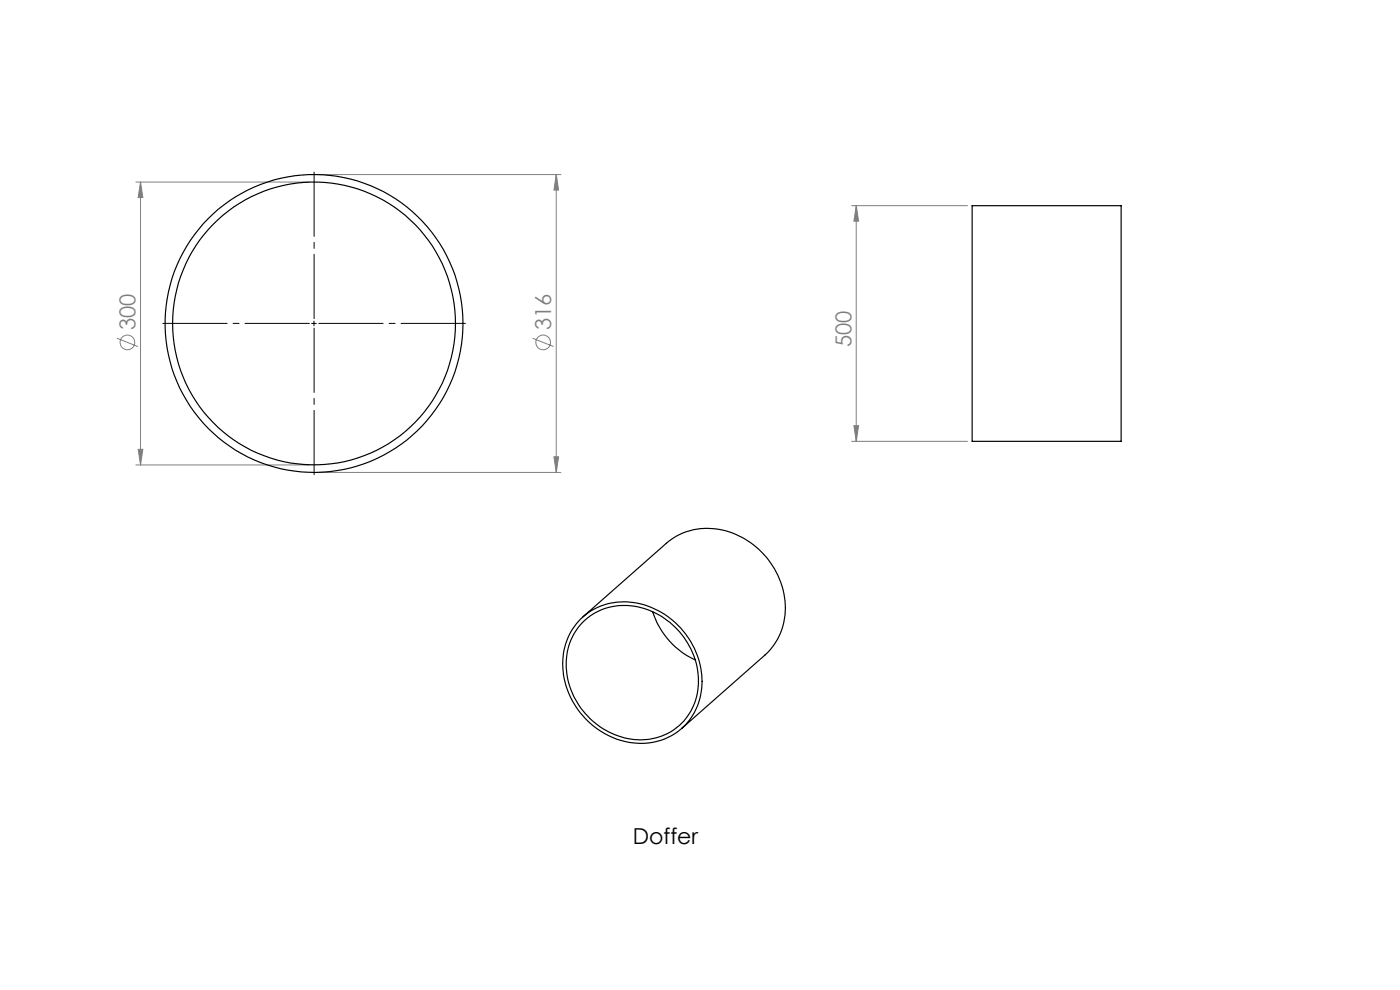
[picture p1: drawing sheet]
<svg xmlns="http://www.w3.org/2000/svg" width="297mm" height="210mm" viewBox="0 0 297 210" stroke-linecap="round" stroke-linejoin="round" font-family="sans-serif">
<defs><g id="words">
<g font-size="4.7" fill="#808080">
<text x="28.8" y="70" transform="rotate(-90 28.8 70)">300</text>
<text x="117" y="70" transform="rotate(-90 117 70)">316</text>
<text x="180.6" y="73.6" transform="rotate(-90 180.6 73.6)">500</text>
</g>
<text font-size="4.7" x="134.2" y="178.9">Doffer</text>
</g></defs>
<g fill="none" stroke="#808080" stroke-width=".21">
<path d="M28.8 38.6h36.8M29.8 38.6l.5 3.3h-1zM29.8 38.6v60M67.6 37h51.4M118 37l.5 3.3h-1zM118 37v63.2M180.7 43.6h24.5M181.6 43.6l.5 3.3h-.9zM181.6 43.6v50M24.8 71.7l4.4 1.8M113 71.7l4.4 1.8M28.8 98.6h36.8"/>
<path d="M29.3 95.3h1l-.5 3.3zM117.5 96.9h1l-.5 3.3zM180.7 93.6h24.5M181.2 90.3h.9l-.5 3.3zM67.6 100.2h51.4"/>
<circle cx="27" cy="72.6" r="1.56"/>
<circle cx="115.2" cy="72.6" r="1.56"/>
</g>
<path d="M65.6 68.6h-31.1M66.6 67.6v-31.1M66.6 69.6v31.1M67.6 68.6h31.1" fill="none" stroke="#000" stroke-width=".21" stroke-dasharray="15.2 1.3 1.3 1.3" stroke-dashoffset="1.6"/>
<path d="M66.1 68.6h1M66.6 68.1v1" fill="none" stroke="#000" stroke-width=".21"/>
<path d="M118 37l.5 3.3h-1zM117.5 96.9h1l-.5 3.3zM29.8 38.6l.5 3.3h-1zM29.3 95.3h1l-.5 3.3zM181.6 43.6l.5 3.3h-.9zM181.2 90.3h.9l-.5 3.3z" fill="#808080"/>
<g fill="none" stroke="#000" stroke-width=".25">
<path d="M206.2 43.6h31.6v50h-31.6zM123.2 131.3a14 14 0 0 1 17.2-1.3 16.9 16.9 0 0 1 8.1 18 12.8 12.8 0 0 1-16.3 9.2 17.1 17.1 0 0 1-12.5-19.5 12.9 12.9 0 0 1 3.5-6.4zM123.6 132a13.2 13.2 0 0 1 16.1-1.6 15.9 15.9 0 0 1 7.7 18.6 12.4 12.4 0 0 1-16.3 7.1 16.2 16.2 0 0 1-10.6-18.5 12.1 12.1 0 0 1 3.1-5.6zM123.7 130.8l17.7-15.6a14.2 14.2 0 0 1 17.3-.4 16.6 16.6 0 0 1 7.1 18.9 13 13 0 0 1-3.5 5.3l-17.7 15.5M138.5 129.8a16.9 16.9 0 0 0 9 10.2"/>
<circle cx="66.6" cy="68.6" r="31.6"/>
<circle cx="66.6" cy="68.6" r="30"/>
</g>
<use href="#words"/>
</svg>
